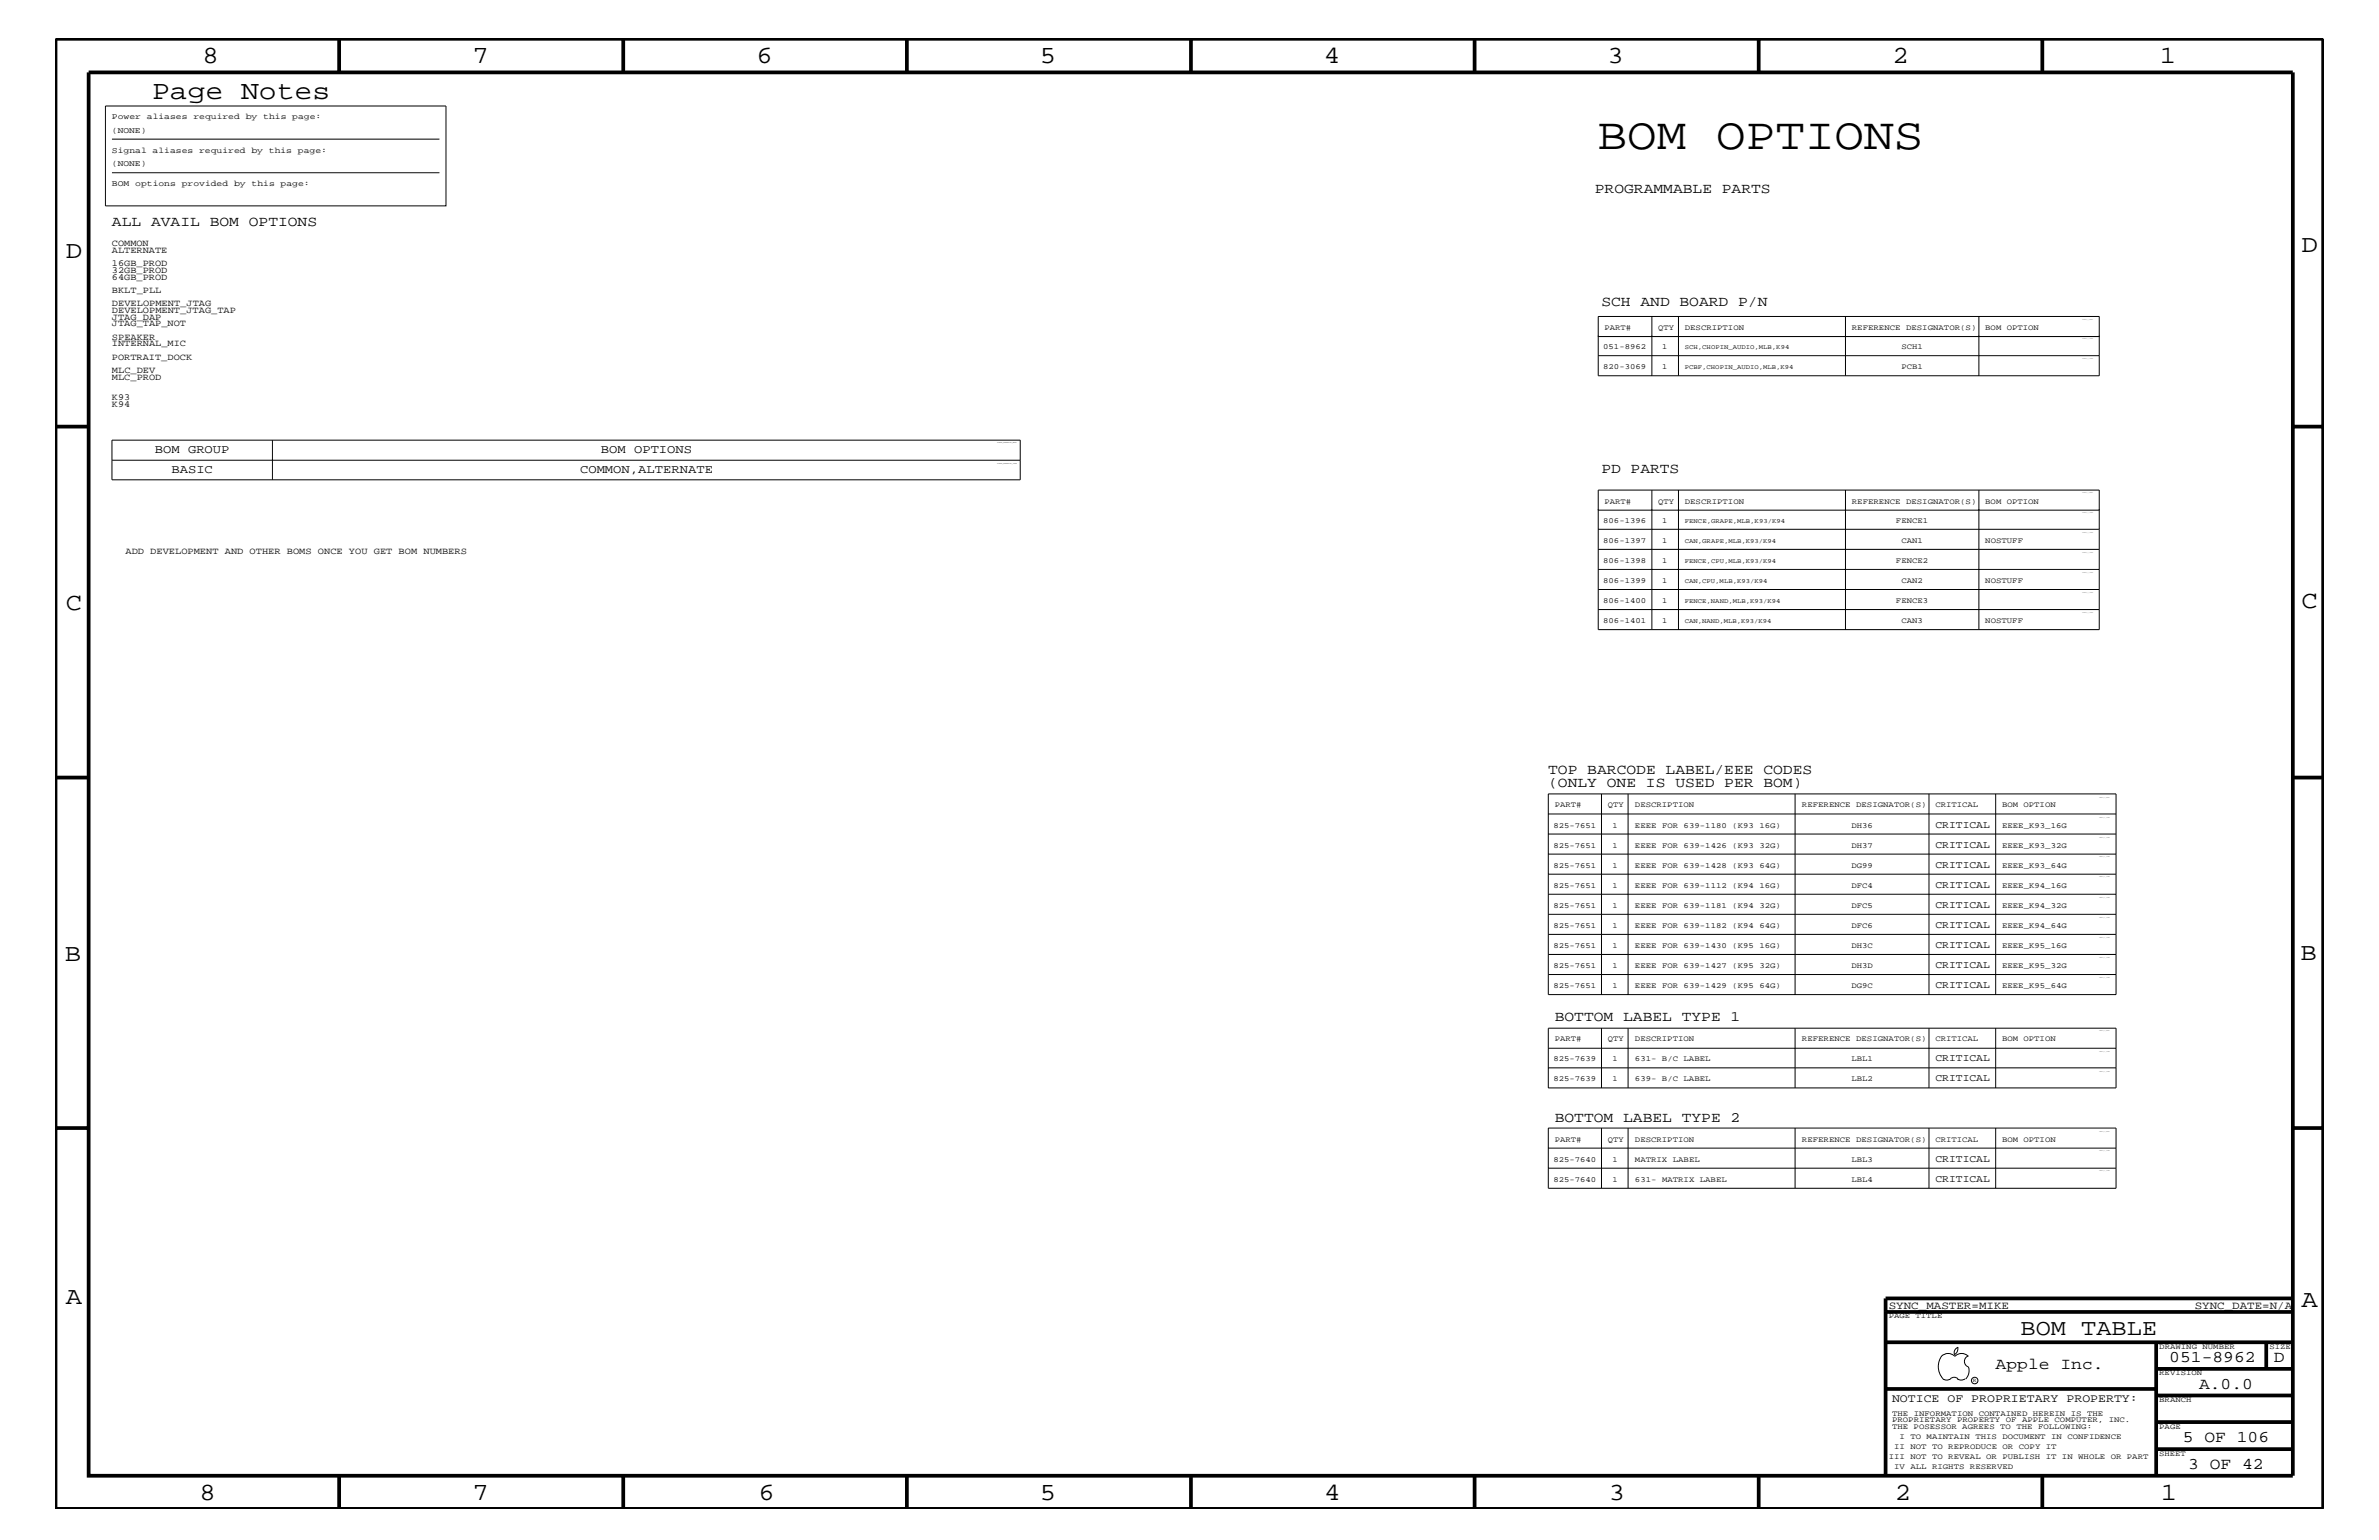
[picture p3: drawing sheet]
<svg xmlns="http://www.w3.org/2000/svg" width="432mm" height="279mm" viewBox="0 0 432 279" stroke-linecap="round" stroke-linejoin="round" font-family="sans-serif">
<defs><g id="words">
<text font-size="8.1" x="290" y="27.1">BOM OPTIONS</text>
<text font-size="4.8" x="27.6" y="18">Page Notes</text>
<g font-size="4.5">
<text x="36.7" y="11.5">8</text>
<text x="85.8" y="11.5">7</text>
<text x="137.3" y="11.5">6</text>
<text x="188.7" y="11.5">5</text>
<text x="240.3" y="11.5">4</text>
<text x="291.8" y="11.5">3</text>
<text x="343.5" y="11.5">2</text>
<text x="392" y="11.5">1</text>
<text x="11.9" y="46.8">D</text>
<text x="417.8" y="45.7">D</text>
<text x="11.9" y="110.6">C</text>
<text x="417.7" y="110.3">C</text>
<text x="11.8" y="174.3">B</text>
<text x="417.6" y="174.2">B</text>
<text x="11.9" y="236.7">A</text>
<text x="417.7" y="237.1">A</text>
<text x="36.2" y="272.1">8</text>
<text x="85.8" y="272.1">7</text>
<text x="137.7" y="272.1">6</text>
<text x="188.7" y="272.1">5</text>
<text x="240.4" y="272.1">4</text>
<text x="292" y="272.1">3</text>
<text x="343.9" y="272.1">2</text>
<text x="392.2" y="272.1">1</text>
</g>
<text font-size="4.1" x="366.7" y="242.3">BOM TABLE</text>
<g font-size="3">
<text x="362.2" y="248.4">Apple Inc.</text>
<text x="393.7" y="247.1">051-8962</text>
<text x="399.2" y="252">A.0.0</text>
<text x="412.7" y="247.1">D</text>
<text x="396.2" y="261.6">5 OF 106</text>
<text x="397.2" y="266.6">3 OF 42</text>
</g>
<g font-size="2.6">
<text x="289.5" y="35">PROGRAMMABLE PARTS</text>
<text x="20.3" y="41">ALL AVAIL BOM OPTIONS</text>
<text x="290.7" y="55.6">SCH AND BOARD P/N</text>
<text x="290.7" y="85.9">PD PARTS</text>
<text x="281" y="140.4">TOP BARCODE LABEL/EEE CODES</text>
<text x="281" y="142.9">(ONLY ONE IS USED PER BOM)</text>
<text x="282.2" y="185.3">BOTTOM LABEL TYPE 1</text>
<text x="282.2" y="203.5">BOTTOM LABEL TYPE 2</text>
</g>
<g font-size="2.2">
<text x="28.1" y="82.2">BOM GROUP</text>
<text x="109.1" y="82.2">BOM OPTIONS</text>
<text x="31.1" y="85.9">BASIC</text>
<text x="105.3" y="85.9">COMMON,ALTERNATE</text>
</g>
<text font-size="2.1" x="343.4" y="254.4">NOTICE OF PROPRIETARY PROPERTY:</text>
<g font-size="2">
<text x="342.8" y="237.4">SYNC_MASTER=MIKE</text>
<text x="398.4" y="237.4">SYNC_DATE=N/A</text>
</g>
<g font-size="1.9">
<text x="351.3" y="153.8">CRITICAL</text>
<text x="351.3" y="150.1">CRITICAL</text>
<text x="351.3" y="161.1">CRITICAL</text>
<text x="351.3" y="157.4">CRITICAL</text>
<text x="351.3" y="164.7">CRITICAL</text>
<text x="351.3" y="168.3">CRITICAL</text>
<text x="351.3" y="172">CRITICAL</text>
<text x="351.3" y="179.3">CRITICAL</text>
<text x="351.3" y="175.6">CRITICAL</text>
<text x="351.3" y="192.6">CRITICAL</text>
<text x="351.3" y="196.2">CRITICAL</text>
<text x="351.3" y="214.4">CRITICAL</text>
<text x="351.3" y="210.8">CRITICAL</text>
</g>
<g font-size="1.7">
<text x="20.3" y="45.9">ALTERNATE</text>
<text x="20.3" y="44.6">COMMON</text>
<text x="20.3" y="50.7">64GB_PROD</text>
<text x="20.3" y="49.6">32GB_PROD</text>
<text x="20.3" y="48.3">16GB_PROD</text>
<text x="20.3" y="53.2">BKLT_PLL</text>
<text x="20.3" y="56.8">DEVELOPMENT_JTAG_TAP</text>
<text x="20.3" y="58">JTAG_DAP</text>
<text x="20.3" y="59.2">JTAG_TAP_NOT</text>
<text x="20.3" y="55.6">DEVELOPMENT_JTAG</text>
<text x="20.3" y="61.7">SPEAKER</text>
<text x="20.3" y="65.3">PORTRAIT_DOCK</text>
<text x="20.3" y="62.9">INTERNAL_MIC</text>
<text x="20.3" y="67.7">MLC_DEV</text>
<text x="20.3" y="68.9">MLC_PROD</text>
<text x="20.3" y="73.8">K94</text>
<text x="20.3" y="72.6">K93</text>
<text x="22.8" y="100.4">ADD DEVELOPMENT AND OTHER BOMS ONCE YOU GET BOM NUMBERS</text>
</g>
<g font-size="1.5">
<text x="20.3" y="21.6">Power aliases required by this page:</text>
<text x="20.3" y="24.1">(NONE)</text>
<text x="20.3" y="27.7">Signal aliases required by this page:</text>
<text x="20.3" y="30.2">(NONE)</text>
<text x="20.3" y="33.7">BOM options provided by this page:</text>
</g>
<g font-size="1.4">
<text x="291.3" y="59.8">PART#</text>
<text x="301" y="59.8">QTY</text>
<text x="305.8" y="59.8">DESCRIPTION</text>
<text x="336.1" y="59.8">REFERENCE DESIGNATOR(S)</text>
<text x="360.3" y="59.8">BOM OPTION</text>
<text x="291" y="63.4">051-8962</text>
<text x="301.7" y="63.4">1</text>
<text x="345.1" y="63.4">SCH1</text>
<text x="291" y="67">820-3069</text>
<text x="301.7" y="67">1</text>
<text x="345.1" y="67">PCB1</text>
<text x="291" y="94.9">806-1396</text>
<text x="291.3" y="91.4">PART#</text>
<text x="301" y="91.4">QTY</text>
<text x="301.7" y="94.9">1</text>
<text x="305.8" y="91.4">DESCRIPTION</text>
<text x="336.1" y="91.4">REFERENCE DESIGNATOR(S)</text>
<text x="344.1" y="94.9">FENCE1</text>
<text x="360.3" y="91.4">BOM OPTION</text>
<text x="291" y="98.5">806-1397</text>
<text x="301.7" y="98.5">1</text>
<text x="345.1" y="98.5">CAN1</text>
<text x="360.3" y="98.5">NOSTUFF</text>
<text x="291" y="105.8">806-1399</text>
<text x="291" y="102.1">806-1398</text>
<text x="301.7" y="105.8">1</text>
<text x="301.7" y="102.1">1</text>
<text x="344.1" y="102.1">FENCE2</text>
<text x="345.1" y="105.8">CAN2</text>
<text x="360.3" y="105.8">NOSTUFF</text>
<text x="291" y="109.4">806-1400</text>
<text x="291" y="113.1">806-1401</text>
<text x="301.7" y="109.4">1</text>
<text x="301.7" y="113.1">1</text>
<text x="344.1" y="109.4">FENCE3</text>
<text x="345.1" y="113.1">CAN3</text>
<text x="360.3" y="113.1">NOSTUFF</text>
<text x="282.2" y="146.5">PART#</text>
<text x="291.8" y="146.5">QTY</text>
<text x="296.8" y="146.5">DESCRIPTION</text>
<text x="327.1" y="146.5">REFERENCE DESIGNATOR(S)</text>
<text x="351.3" y="146.5">CRITICAL</text>
<text x="363.4" y="146.5">BOM OPTION</text>
<text x="281.9" y="153.8">825-7651</text>
<text x="281.9" y="150.1">825-7651</text>
<text x="292.7" y="153.8">1</text>
<text x="292.7" y="150.1">1</text>
<text x="296.8" y="153.8">EEEE FOR 639-1426 (K93 32G)</text>
<text x="296.8" y="150.1">EEEE FOR 639-1180 (K93 16G)</text>
<text x="336" y="153.8">DH37</text>
<text x="336" y="150.1">DH36</text>
<text x="363.4" y="153.8">EEEE_K93_32G</text>
<text x="363.4" y="150.1">EEEE_K93_16G</text>
<text x="281.9" y="161.1">825-7651</text>
<text x="281.9" y="157.4">825-7651</text>
<text x="292.7" y="161.1">1</text>
<text x="292.7" y="157.4">1</text>
<text x="296.8" y="161.1">EEEE FOR 639-1112 (K94 16G)</text>
<text x="296.8" y="157.4">EEEE FOR 639-1428 (K93 64G)</text>
<text x="336" y="161.1">DFC4</text>
<text x="336" y="157.4">DG99</text>
<text x="363.4" y="161.1">EEEE_K94_16G</text>
<text x="363.4" y="157.4">EEEE_K93_64G</text>
<text x="281.9" y="164.7">825-7651</text>
<text x="292.7" y="164.7">1</text>
<text x="296.8" y="164.7">EEEE FOR 639-1181 (K94 32G)</text>
<text x="336" y="164.7">DFC5</text>
<text x="363.4" y="164.7">EEEE_K94_32G</text>
<text x="281.9" y="168.3">825-7651</text>
<text x="281.9" y="172">825-7651</text>
<text x="292.7" y="168.3">1</text>
<text x="292.7" y="172">1</text>
<text x="296.8" y="168.3">EEEE FOR 639-1182 (K94 64G)</text>
<text x="296.8" y="172">EEEE FOR 639-1430 (K95 16G)</text>
<text x="336" y="168.3">DFC6</text>
<text x="336" y="172">DH3C</text>
<text x="363.4" y="168.3">EEEE_K94_64G</text>
<text x="363.4" y="172">EEEE_K95_16G</text>
<text x="281.9" y="179.3">825-7651</text>
<text x="281.9" y="175.6">825-7651</text>
<text x="292.7" y="179.3">1</text>
<text x="292.7" y="175.6">1</text>
<text x="296.8" y="179.3">EEEE FOR 639-1429 (K95 64G)</text>
<text x="296.8" y="175.6">EEEE FOR 639-1427 (K95 32G)</text>
<text x="336" y="179.3">DG9C</text>
<text x="336" y="175.6">DH3D</text>
<text x="363.4" y="179.3">EEEE_K95_64G</text>
<text x="363.4" y="175.6">EEEE_K95_32G</text>
<text x="282.2" y="188.9">PART#</text>
<text x="291.8" y="188.9">QTY</text>
<text x="296.8" y="188.9">DESCRIPTION</text>
<text x="327.1" y="188.9">REFERENCE DESIGNATOR(S)</text>
<text x="351.3" y="188.9">CRITICAL</text>
<text x="363.4" y="188.9">BOM OPTION</text>
<text x="281.9" y="192.6">825-7639</text>
<text x="281.9" y="196.2">825-7639</text>
<text x="292.7" y="192.6">1</text>
<text x="292.7" y="196.2">1</text>
<text x="296.8" y="192.6">631- B/C LABEL</text>
<text x="296.8" y="196.2">639- B/C LABEL</text>
<text x="336" y="192.6">LBL1</text>
<text x="336" y="196.2">LBL2</text>
<text x="282.2" y="207.1">PART#</text>
<text x="291.8" y="207.1">QTY</text>
<text x="296.8" y="207.1">DESCRIPTION</text>
<text x="327.1" y="207.1">REFERENCE DESIGNATOR(S)</text>
<text x="351.3" y="207.1">CRITICAL</text>
<text x="363.4" y="207.1">BOM OPTION</text>
<text x="281.9" y="214.4">825-7640</text>
<text x="281.9" y="210.8">825-7640</text>
<text x="292.7" y="214.4">1</text>
<text x="292.7" y="210.8">1</text>
<text x="296.8" y="214.4">631- MATRIX LABEL</text>
<text x="296.8" y="210.8">MATRIX LABEL</text>
<text x="336" y="214.4">LBL4</text>
<text x="336" y="210.8">LBL3</text>
<text x="342.8" y="239.2">PAGE TITLE</text>
<text x="391.9" y="244.7">DRAWING NUMBER</text>
<text x="411.9" y="244.7">SIZE</text>
<text x="391.9" y="249.5">REVISION</text>
<text x="343.4" y="256.8">THE INFORMATION CONTAINED HEREIN IS THE</text>
<text x="391.9" y="254.4">BRANCH</text>
<text x="343.4" y="259.3">THE POSESSOR AGREES TO THE FOLLOWING:</text>
<text x="343.4" y="258">PROPRIETARY PROPERTY OF APPLE COMPUTER, INC.</text>
<text x="343.8" y="262.9">II NOT TO REPRODUCE OR COPY IT</text>
<text x="344.8" y="261.1">I TO MAINTAIN THIS DOCUMENT IN CONFIDENCE</text>
<text x="391.9" y="259.3">PAGE</text>
<text x="342.8" y="264.7">III NOT TO REVEAL OR PUBLISH IT IN WHOLE OR PART</text>
<text x="343.8" y="266.6">IV ALL RIGHTS RESERVED</text>
<text x="391.9" y="264.1">SHEET</text>
</g>
<g font-size="1.2">
<text x="305.8" y="63.4">SCH,CHOPIN_AUDIO,MLB,K94</text>
<text x="305.8" y="67">PCBF,CHOPIN_AUDIO,MLB,K94</text>
<text x="305.8" y="94.9">FENCE,GRAPE,MLB,K93/K94</text>
<text x="305.8" y="98.5">CAN,GRAPE,MLB,K93/K94</text>
<text x="305.8" y="105.8">CAN,CPU,MLB,K93/K94</text>
<text x="305.8" y="102.1">FENCE,CPU,MLB,K93/K94</text>
<text x="305.8" y="109.4">FENCE,NAND,MLB,K93/K94</text>
<text x="305.8" y="113.1">CAN,NAND,MLB,K93/K94</text>
</g>
<text font-size="1" x="358.1" y="250.7">R</text>
<g font-size=".3">
<text x="181" y="80.5">TABLE_BOMGROUP_HEAD</text>
<text x="181" y="84.1">TABLE_BOMGROUP_ITEM</text>
</g>
</g></defs>
<g fill="none" stroke="#000" stroke-width=".18">
<path d="M19.1 19.2h61.8v18.2h-61.8zM20.3 31.3h59.5M20.3 25.2h59.5M290.1 57.4h90.9v10.8h-90.9zM299.8 57.4v10.8M304.6 57.4v10.8M335 57.4v10.8M359.2 57.4v10.8M20.3 79.9h164.9v7.2h-164.9zM49.4 79.9v7.2M290.1 61.1h90.9M290.1 64.5h90.9"/>
<path d="M20.3 83.5h164.9M290.1 88.9h90.9v25.3h-90.9zM290.1 96h90.9M290.1 92.6h90.9M290.1 99.7h90.9M299.8 88.9v25.3M304.6 88.9v25.3M335 88.9v25.3M359.2 88.9v25.3M290.1 107h90.9M290.1 110.6h90.9M290.1 103.3h90.9"/>
<path d="M281 144h103.1v36.4h-103.1zM281 147.7h103.1M281 155h103.1M281 151.3h103.1M281 158.6h103.1M290.7 144v36.4M295.5 144v36.4M325.8 144v36.4M350.1 144v36.4M362.2 144v36.4M281 162.2h103.1M281 169.5h103.1"/>
<path d="M281 173.2h103.1M281 165.9h103.1M281 176.8h103.1M281 186.5h103.1v10.9h-103.1zM281 190.2h103.1M281 193.7h103.1M290.7 186.5v10.9M295.5 186.5v10.9M325.8 186.5v10.9M350.1 186.5v10.9M362.2 186.5v10.9M281 204.7h103.1v10.9h-103.1z"/>
<path d="M281 208.3h103.1M281 211.9h103.1M290.7 204.7v10.9M295.5 204.7v10.9M325.8 204.7v10.9M350.1 204.7v10.9M362.2 204.7v10.9M352.4 246.1a1.69 1.69 0 0 1 2.4 0M352.4 246a3.3 3.3 0 0 0 .3 4.1M352.6 250.2l.7 .2 .7-.2M354 250.2l.7-.3 .7 .3M354.8 246.1a1.69 1.69 0 0 1 2.5 0"/>
<path d="M355.3 250.2l.7 .2 .7-.2M355.3 244.4l.1 .3a1.18 1.18 0 0 1-.6 1M355.4 244.4a.99 .99 0 0 0-.6 1.4M357.2 246a1.04 1.04 0 0 0-.6 1 1.04 1.04 0 0 0 .6 1M357.3 248l.1 .7a2.11 2.11 0 0 1-.6 1.5"/>
<circle cx="358.4" cy="250.5" r=".59"/>
</g>
<g fill="none" stroke="#000" stroke-width=".68" stroke-linecap="butt">
<path d="M10.1 7h411.6v266.8h-411.6zM16.1 13.1h400.1v254.6h-400.1zM61.6 7v6.1M113.1 7v6.1M164.6 7v6.1M216.2 7v6.1M267.6 7v6.1M319.2 7v6.1M370.7 7v6.1M10.1 77.4h6M416.2 77.4h5.5M10.1 141.1h6"/>
<path d="M416.2 141.1h5.5M10.1 204.7h6M416.2 204.7h5.5M342.2 238h74M416.2 235.6h-74v32.1M342.2 243.5h74M342.2 252h49.2M391.4 258h24.8M391.4 253.2h24.8M391.4 248.4h24.8M391.4 243.5v24.2M411.3 243.5v4.9"/>
<path d="M61.6 267.7v6.1M113.1 267.7v6.1M164.6 267.7v6.1M216.2 268v5.8M267.6 267.7v6.1M319.2 267.7v6.1M370.7 267.7v6.1M391.4 262.9h24.8"/>
</g>
<use href="#words"/>
</svg>
